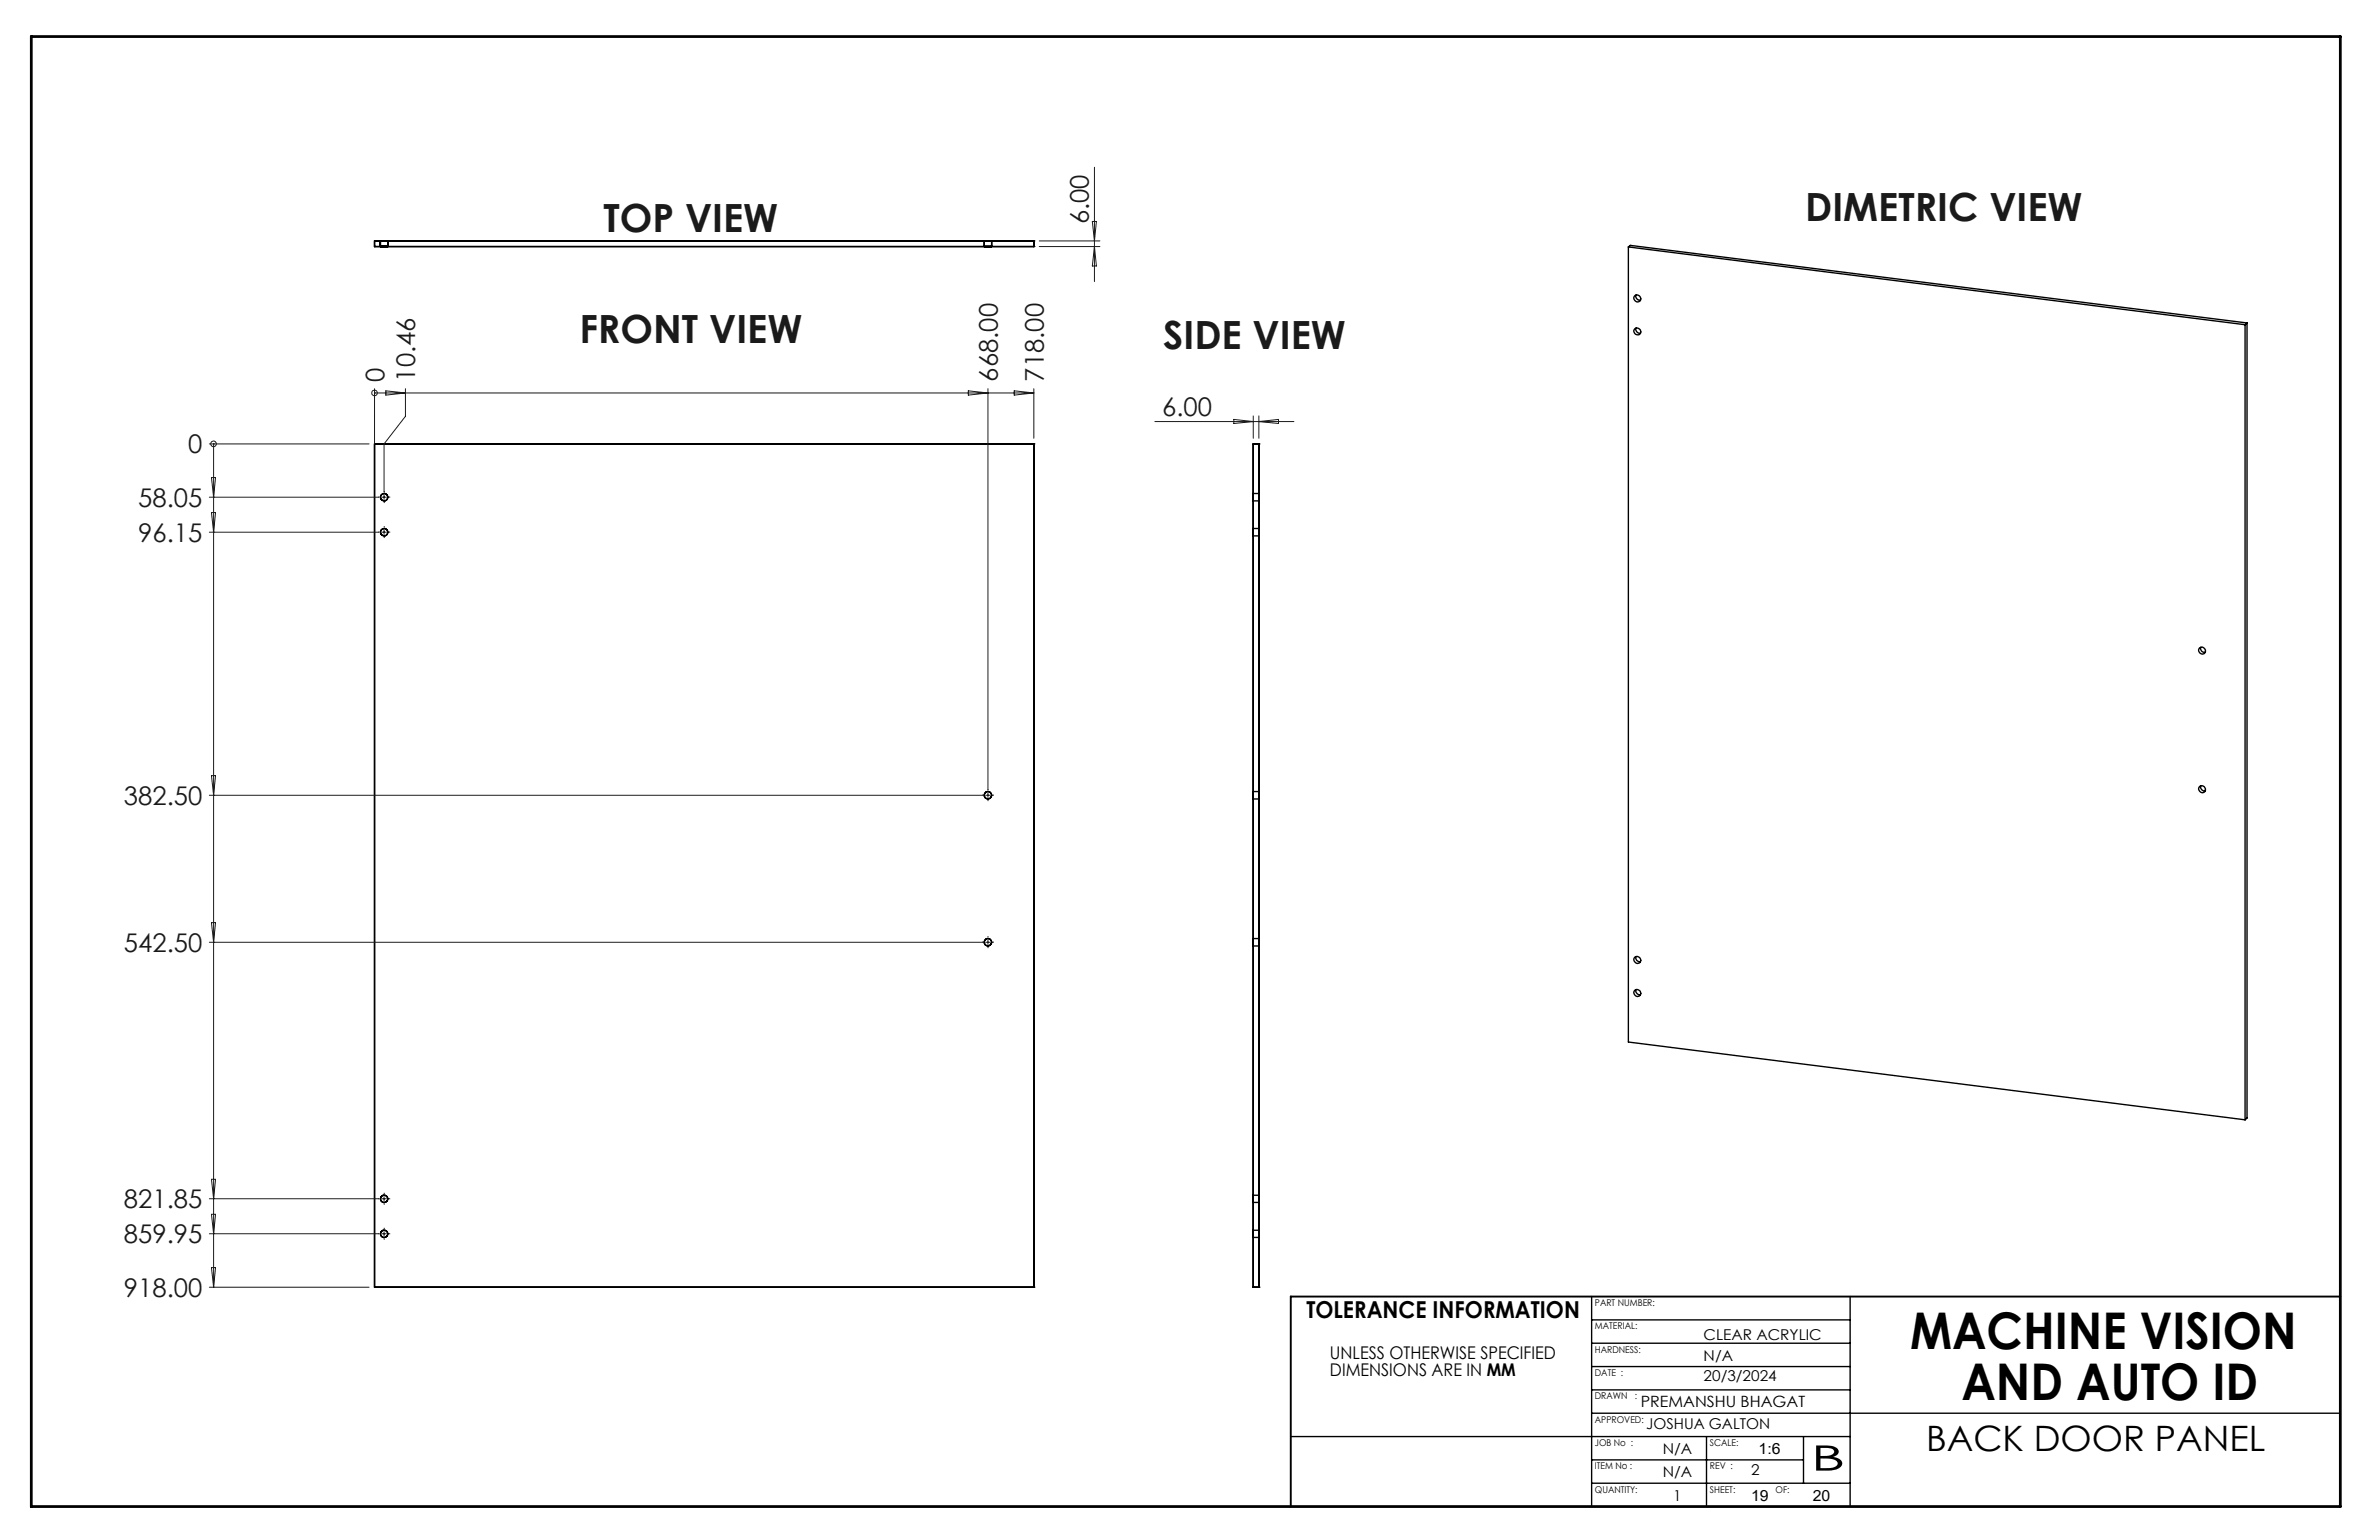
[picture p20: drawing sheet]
<svg xmlns="http://www.w3.org/2000/svg" width="432mm" height="279mm" viewBox="0 0 432 279" stroke-linecap="round" stroke-linejoin="round" font-family="sans-serif">
<defs><g id="words">
<g font-size="9.2">
<text x="346.7" y="244.8">MACHINE VISION</text>
<text x="356" y="253.9">AND AUTO ID</text>
</g>
<g font-size="7.1" fill="#191924">
<text x="327.7" y="40.1">DIMETRIC VIEW</text>
<text x="109.5" y="42.1">TOP VIEW</text>
<text x="105.2" y="62.2">FRONT VIEW</text>
<text x="211.1" y="63.3">SIDE VIEW</text>
</g>
<g font-size="6.3">
<text x="349.6" y="263.3">BACK DOOR PANEL</text>
<text x="328.7" y="266.8">B</text>
</g>
<g font-size="4.7" fill="#191924">
<text x="197.6" y="40.7" transform="rotate(-90 197.6 40.7)">6.00</text>
<text x="69.8" y="69.2" transform="rotate(-90 69.8 69.2)">0</text>
<text x="75.4" y="69.2" transform="rotate(-90 75.4 69.2)">10.46</text>
<text x="181.1" y="69.2" transform="rotate(-90 181.1 69.2)">668.00</text>
<text x="189.4" y="69.2" transform="rotate(-90 189.4 69.2)">718.00</text>
<text x="210.9" y="75.4">6.00</text>
<text x="34.1" y="82.3">0</text>
<text x="25.1" y="92">58.05</text>
<text x="25.1" y="98.3">96.15</text>
<text x="22.5" y="146">382.50</text>
<text x="22.5" y="172.7">542.50</text>
<text x="22.5" y="219.3">821.85</text>
<text x="22.5" y="225.6">859.95</text>
<text x="22.5" y="235.3">918.00</text>
</g>
<text font-size="4.2" x="237.1" y="239.1">TOLERANCE INFORMATION</text>
<g font-size="3.2">
<text x="241.4" y="246.5">UNLESS OTHERWISE SPECIFIED</text>
<text x="241.4" y="249.7">DIMENSIONS ARE IN MM</text>
</g>
<g font-size="2.8">
<text x="297.8" y="255.2">PREMANSHU BHAGAT</text>
<text x="319.2" y="263.8">1:6</text>
<text x="317.8" y="272.3">19</text>
<text x="329" y="272.3">20</text>
</g>
<g font-size="2.7">
<text x="309.2" y="243.1">CLEAR ACRYLIC</text>
<text x="309.2" y="246.9">N/A</text>
<text x="309.2" y="250.6">20/3/2024</text>
<text x="298.8" y="259.2">JOSHUA GALTON</text>
<text x="301.8" y="263.8">N/A</text>
<text x="301.8" y="268">N/A</text>
<text x="317.8" y="267.5">2</text>
<text x="303.7" y="272.3">1</text>
</g>
<g font-size="1.7">
<text x="289.5" y="237">PART NUMBER:</text>
<text x="289.5" y="245.4">HARDNESS:</text>
<text x="289.5" y="241.2">MATERIAL:</text>
<text x="289.5" y="249.7">DATE :</text>
<text x="289.5" y="253.9">DRAWN</text>
<text x="296.7" y="253.9">:</text>
<text x="289.5" y="258.1">APPROVED:</text>
<text x="289.5" y="262.4">JOB No :</text>
<text x="310.3" y="262.4">SCALE:</text>
<text x="289.5" y="266.6">ITEM No :</text>
<text x="310.3" y="266.6">REV :</text>
<text x="289.5" y="270.8">QUANTITY:</text>
<text x="310.3" y="270.8">SHEET:</text>
<text x="322.3" y="270.8">OF:</text>
</g>
</g></defs>
<g fill="none" stroke="#000" stroke-width=".25">
<path d="M68 43.7v1M68 43.7h119.6M68 44.7h119.6M68 43.7h.1M68 44.7h.1M69 43.7v1M69.1 44.7h1.3zM69.1 43.7h1.3zM70.4 43.7v1M178.6 44.7h1.4zM178.6 43.7h1.4zM178.6 43.7v1"/>
<path d="M180 43.7v1M187.6 43.7v1M187.6 43.7h.1M187.6 44.7h.1M295.6 44.8v144.3l111.9 14.1M295.6 44.8l111.9 14.1M295.6 44.8l.3-.3 111.9 14.1M297 53.5a.69 .69 0 0 0 .7 .9M297 59.5a.69 .69 0 0 0 .7 .9M407.5 58.9v144.3M407.8 58.6l-.3 .3M407.8 58.6v144.2l-.3 .4"/>
<path d="M68 80.5h.1M68 80.5h119.6M68 80.5v153M187.6 80.5v153M187.6 80.5h.1M227.5 89.5v1.4zM227.5 95.9v1.3zM227.5 80.5h.1M227.5 80.5h1M227.5 90.9h1M227.5 89.5h1M227.5 97.2h1"/>
<path d="M227.5 95.9h1M227.5 80.5v153M228.5 89.5v1.4zM228.5 95.9v1.3zM228.5 80.5h.1M228.5 80.5v153M399.5 117.4a.72 .72 0 0 0 .8 1M227.5 143.6v1.4zM227.5 145h1M227.5 143.6h1M228.5 143.6v1.4zM399.5 142.6a.72 .72 0 0 0 .8 .9"/>
<path d="M227.5 170.3v1.3zM227.5 171.6h1M227.5 170.3h1M228.5 170.3v1.3zM297 173.6a.66 .66 0 0 0 .1 .6 .66 .66 0 0 0 .6 .2M297 179.5a.69 .69 0 0 0 .7 .9M227.5 216.9v1.3zM227.5 218.2h1M227.5 216.9h1M228.5 216.9v1.3zM68 233.5h.1M68 233.5h119.6"/>
<path d="M187.6 233.5h.1M227.5 223.2v1.3zM227.5 233.5h.1M227.5 233.5h1M227.5 224.5h1M227.5 223.2h1M228.5 223.2v1.3zM228.5 233.5h.1M288.9 235.2v38.1M288.9 239.5h46.9M335.8 235.2v38.1M288.9 256.4h135.9"/>
<path d="M288.9 252.2h46.9M288.9 243.7h46.9M288.9 247.9h46.9M234.3 260.6h101.5M288.9 269.1h46.9M288.9 264.9h38.4M309.7 260.6v12.7M327.3 260.6v8.5"/>
<circle cx="297.2" cy="54.1" r=".64"/>
<circle cx="297.2" cy="60.1" r=".64"/>
<circle cx="69.7" cy="90.2" r=".66"/>
<circle cx="69.7" cy="96.6" r=".66"/>
<circle cx="399.7" cy="118" r=".61"/>
<circle cx="179.3" cy="144.3" r=".68"/>
<circle cx="399.7" cy="143.1" r=".63"/>
<circle cx="179.3" cy="170.9" r=".68"/>
<circle cx="297.2" cy="174.1" r=".64"/>
<circle cx="297.2" cy="180.1" r=".64"/>
<circle cx="69.7" cy="217.5" r=".67"/>
<circle cx="69.7" cy="223.9" r=".67"/>
</g>
<g fill="none" stroke="#191924" stroke-width=".18">
<path d="M198.6 30.3v20.8M188.6 43.7h11M188.6 44.7h11M198.3 40.2h.7l-.4 3.5zM198.6 44.7l.4 3.6h-.7zM68 71.3h.1M68 70.5v10M68 71.3h119.6M70 70.9l3.6 .4-3.6 .4zM73.6 70.5v5l-3.9 5v8.7M175.8 70.9l3.5 .4-3.5 .4zM179.3 70.5v72.8"/>
<path d="M184.1 70.9l3.5 .4-3.5 .4zM187.6 70.5v9M209.6 76.5h25.2M223.9 76.1l3.6 .4-3.6 .3zM227.5 75.5v4M228.5 75.5v4M228.5 76.5l3.6-.4v.7zM38 90.2h30.7M38 96.6h30.7M38 80.5h29M38.4 86.6h.7l-.3 3.6zM38.4 93h.7l-.3 3.6z"/>
<path d="M38.8 80.5v153M38.8 80.5h.1M69.3 90.2h.8M69.3 96.6h.8M69.7 89.8v.8M69.7 96.1v.9M38 144.3h140.3M38.4 140.7h.7l-.3 3.6zM178.9 144.3h.8M179.3 143.9v.8M38 171h140.3M38.4 167.4h.7l-.3 3.6z"/>
<path d="M178.9 171h.8M179.3 170.5v.9M38 217.5h30.7M38.4 214h.7l-.3 3.5zM69.3 217.5h.8M69.7 217.1v.8M38 223.8h30.7M38 233.5h29M38.4 220.3h.7l-.3 3.5zM38.4 230h.7l-.3 3.5zM69.3 223.8h.8M69.7 223.4v.9"/>
<circle cx="68" cy="71.3" r=".5"/>
<circle cx="38.8" cy="80.5" r=".5"/>
</g>
<g fill="none" stroke="#191924" stroke-width=".18" stroke-dasharray="15.2 1.3 1.3 1.3" stroke-linecap="butt">
<path d="M68.9 90.2h-.2M68.9 96.5h-.2M69.7 89.4v-.3M69.7 91v.3M69.7 95.7v-.2M69.7 97.4v.2M70.6 90.2h.2M70.6 96.5h.2M178.5 144.3h-.3M179.3 143.4v-.2M179.3 145.1v.2M180.2 144.3h.2"/>
<path d="M178.5 170.9h-.3M179.3 170.1v-.3M179.3 171.8v.2M180.2 170.9h.2M68.9 217.5h-.2M69.7 216.7v-.3M69.7 218.3v.3M70.6 217.5h.2M68.9 223.8h-.2M69.7 223v-.2M69.7 224.7v.2M70.6 223.8h.2"/>
</g>
<path d="M424.8 235.2h-190.5v38.1" fill="none" stroke="#000" stroke-width=".35"/>
<path d="M5.7 6.6h419.1v266.7h-419.1z" fill="none" stroke="#000" stroke-width=".5"/>
<use href="#words"/>
</svg>
